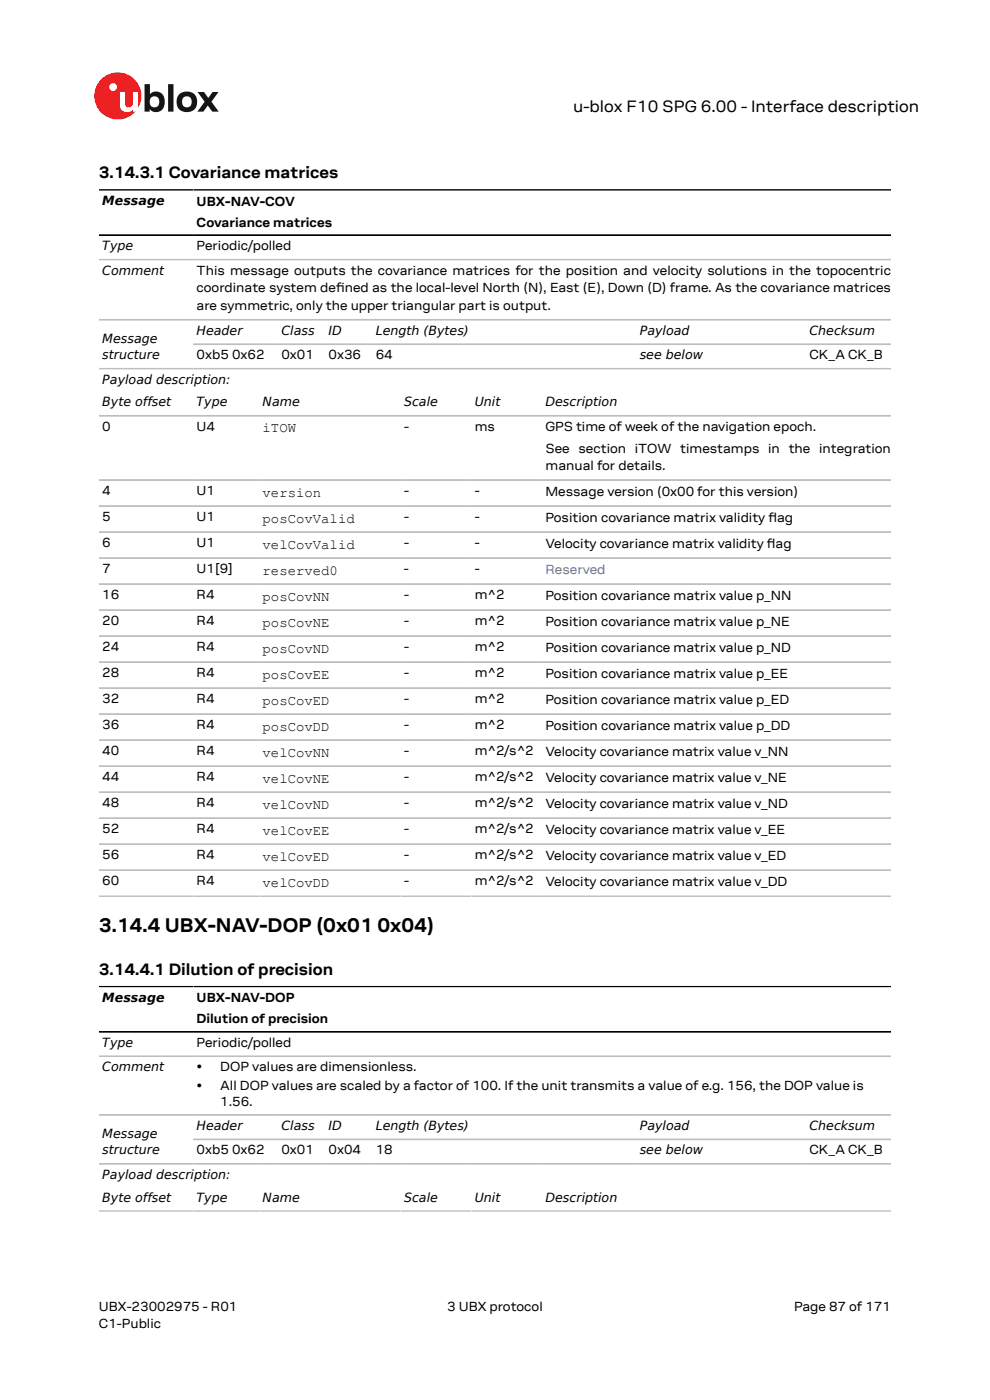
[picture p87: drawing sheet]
<svg xmlns="http://www.w3.org/2000/svg" width="210mm" height="297mm" viewBox="0 0 210 297" stroke-linecap="round" stroke-linejoin="round" font-family="sans-serif">
<defs><g id="words">
<g font-size="4.2">
<text x="21" y="197.8">3.14.4 UBX-NAV-DOP (0x01</text>
<text x="80.1" y="197.8">0x04)</text>
</g>
<g font-size="3.5">
<text x="121.6" y="23.7">u-blox F10 SPG 6.00 - Interface description</text>
<text x="21" y="37.9">3.14.3.1 Covariance matrices</text>
<text x="21" y="206.9">3.14.4.1 Dilution of precision</text>
</g>
<g font-size="3">
<text x="55.7" y="91.7">iTOW</text>
<text x="55.7" y="105.4">version</text>
<text x="55.7" y="110.9">posCovValid</text>
<text x="55.7" y="116.4">velCovValid</text>
<text x="55.7" y="121.9">reserved0</text>
<text x="55.7" y="127.4">posCovNN</text>
<text x="55.7" y="133">posCovNE</text>
<text x="55.7" y="138.5">posCovND</text>
<text x="55.7" y="144">posCovEE</text>
<text x="55.7" y="149.5">posCovED</text>
<text x="55.7" y="155">posCovDD</text>
<text x="55.7" y="160.5">velCovNN</text>
<text x="55.7" y="166.1">velCovNE</text>
<text x="55.7" y="171.6">velCovND</text>
<text x="55.7" y="177.1">velCovEE</text>
<text x="55.7" y="182.6">velCovED</text>
<text x="55.7" y="188.1">velCovDD</text>
</g>
<g font-size="2.8">
<text x="41.7" y="43.6">UBX-NAV-COV</text>
<text x="41.7" y="48.1">Covariance matrices</text>
<text x="41.7" y="53.1">Periodic/polled</text>
<text x="41.7" y="58.4">This message outputs the covariance matrices for the position and velocity solutions in the topocentric</text>
<text x="41.7" y="62">coordinate system defned as the local-level North (N), East (E), Down (D) frame. As the covariance matrices</text>
<text x="41.7" y="65.7">are symmetric, only the upper triangular part is output.</text>
<text x="71.3" y="62">i</text>
<text x="41.7" y="76.2">0xb5 0x62</text>
<text x="59.7" y="76.2">0x01</text>
<text x="69.7" y="76.2">0x36</text>
<text x="79.7" y="76.2">64</text>
<text x="171.7" y="76.2">CK_A CK_B</text>
<text x="21.7" y="91.4">0</text>
<text x="41.7" y="91.4">U4</text>
<text x="85.7" y="91.4">-</text>
<text x="100.7" y="91.4">ms</text>
<text x="115.7" y="91.5">GPS time of week of the navigation epoch.</text>
<text x="115.7" y="96">See section iTOW timestamps in the integration</text>
<text x="115.7" y="99.7">manual for details.</text>
<text x="21.7" y="105">4</text>
<text x="41.7" y="105">U1</text>
<text x="85.7" y="105">-</text>
<text x="100.7" y="105">-</text>
<text x="115.7" y="105.1">Message version (0x00 for this version)</text>
<text x="21.7" y="110.5">5</text>
<text x="41.7" y="110.5">U1</text>
<text x="85.7" y="110.5">-</text>
<text x="100.7" y="110.5">-</text>
<text x="115.7" y="110.7">Position covariance matrix validity fag</text>
<text x="163" y="110.7">l</text>
<text x="21.7" y="116">6</text>
<text x="41.7" y="116">U1</text>
<text x="85.7" y="116">-</text>
<text x="100.7" y="116">-</text>
<text x="115.7" y="116.2">Velocity covariance matrix validity fag</text>
<text x="162.7" y="116.2">l</text>
<text x="21.7" y="121.6">7</text>
<text x="41.7" y="121.6">U1[9]</text>
<text x="85.7" y="121.6">-</text>
<text x="100.7" y="121.6">-</text>
<text x="21.7" y="127.1">16</text>
<text x="41.7" y="127.1">R4</text>
<text x="85.7" y="127.1">-</text>
<text x="100.7" y="127.1">m^2</text>
<text x="115.7" y="127.2">Position covariance matrix value p_NN</text>
<text x="21.7" y="132.6">20</text>
<text x="41.7" y="132.6">R4</text>
<text x="85.7" y="132.6">-</text>
<text x="100.7" y="132.6">m^2</text>
<text x="115.7" y="132.7">Position covariance matrix value p_NE</text>
<text x="21.7" y="138.1">24</text>
<text x="21.7" y="143.6">28</text>
<text x="41.7" y="138.1">R4</text>
<text x="41.7" y="143.6">R4</text>
<text x="85.7" y="138.1">-</text>
<text x="85.7" y="143.6">-</text>
<text x="100.7" y="138.1">m^2</text>
<text x="100.7" y="143.6">m^2</text>
<text x="115.7" y="138.2">Position covariance matrix value p_ND</text>
<text x="115.7" y="143.8">Position covariance matrix value p_EE</text>
<text x="21.7" y="149.1">32</text>
<text x="41.7" y="149.1">R4</text>
<text x="85.7" y="149.1">-</text>
<text x="100.7" y="149.1">m^2</text>
<text x="115.7" y="149.3">Position covariance matrix value p_ED</text>
<text x="21.7" y="154.7">36</text>
<text x="41.7" y="154.7">R4</text>
<text x="85.7" y="154.7">-</text>
<text x="100.7" y="154.7">m^2</text>
<text x="115.7" y="154.8">Position covariance matrix value p_DD</text>
<text x="21.7" y="160.2">40</text>
<text x="41.7" y="160.2">R4</text>
<text x="85.7" y="160.2">-</text>
<text x="100.7" y="160.2">m^2/s^2</text>
<text x="115.7" y="160.3">Velocity covariance matrix value v_NN</text>
<text x="21.7" y="165.7">44</text>
<text x="41.7" y="165.7">R4</text>
<text x="85.7" y="165.7">-</text>
<text x="100.7" y="165.7">m^2/s^2</text>
<text x="115.7" y="165.8">Velocity covariance matrix value v_NE</text>
<text x="21.7" y="171.2">48</text>
<text x="41.7" y="171.2">R4</text>
<text x="85.7" y="171.2">-</text>
<text x="100.7" y="171.2">m^2/s^2</text>
<text x="115.7" y="171.3">Velocity covariance matrix value v_ND</text>
<text x="21.7" y="176.7">52</text>
<text x="41.7" y="176.7">R4</text>
<text x="85.7" y="176.7">-</text>
<text x="100.7" y="176.7">m^2/s^2</text>
<text x="115.7" y="176.9">Velocity covariance matrix value v_EE</text>
<text x="21.7" y="182.2">56</text>
<text x="41.7" y="182.2">R4</text>
<text x="85.7" y="182.2">-</text>
<text x="100.7" y="182.2">m^2/s^2</text>
<text x="115.7" y="182.4">Velocity covariance matrix value v_ED</text>
<text x="21.7" y="187.8">60</text>
<text x="41.7" y="187.8">R4</text>
<text x="85.7" y="187.8">-</text>
<text x="100.7" y="187.8">m^2/s^2</text>
<text x="115.7" y="187.9">Velocity covariance matrix value v_DD</text>
<text x="41.7" y="212.6">UBX-NAV-DOP</text>
<text x="41.7" y="217.1">Dilution of precision</text>
<text x="41.7" y="222.1">Periodic/polled</text>
<text x="41.7" y="227.2">•</text>
<text x="46.7" y="227.2">DOP values are dimensionless.</text>
<text x="41.7" y="231.2">•</text>
<text x="46.7" y="231.2">All DOP values are scaled by a factor of 100. If the unit transmits a value of e.g. 156, the DOP value is</text>
<text x="46.7" y="234.5">1.56.</text>
<text x="41.7" y="244.9">0xb5 0x62</text>
<text x="59.7" y="244.9">0x01</text>
<text x="69.7" y="244.9">0x04</text>
<text x="79.7" y="244.9">18</text>
<text x="171.7" y="244.9">CK_A CK_B</text>
<text x="21" y="278">UBX-23002975 - R01</text>
<text x="21" y="281.8">C1-Public</text>
<text x="94.9" y="278">3 UBX protocol</text>
<text x="168.4" y="278">Page 87 of 171</text>
</g>
<text font-size="2.8" fill="#4664b4" x="115.7" y="121.7">Reserved</text>
<g font-size="2.7">
<text x="21.7" y="43.5">Message</text>
<text x="21.7" y="53.1">Type</text>
<text x="21.7" y="58.3">Comment</text>
<text x="41.7" y="71">Header</text>
<text x="59.7" y="71">Class</text>
<text x="69.7" y="71">ID</text>
<text x="79.7" y="71">Length (Bytes)</text>
<text x="135.7" y="71">Payload</text>
<text x="171.7" y="71">Checksum</text>
<text x="21.7" y="72.8">Message</text>
<text x="21.7" y="76.2">structure</text>
<text x="135.7" y="76.2">see below</text>
<text x="21.7" y="81.4">Payload description:</text>
<text x="21.7" y="86.2">Byte offset</text>
<text x="41.7" y="86.2">Type</text>
<text x="55.7" y="86.2">Name</text>
<text x="85.7" y="86.2">Scale</text>
<text x="100.7" y="86.2">Unit</text>
<text x="115.7" y="86.2">Description</text>
<text x="21.7" y="212.5">Message</text>
<text x="21.7" y="222.1">Type</text>
<text x="21.7" y="227.3">Comment</text>
<text x="41.7" y="239.7">Header</text>
<text x="59.7" y="239.7">Class</text>
<text x="69.7" y="239.7">ID</text>
<text x="79.7" y="239.7">Length (Bytes)</text>
<text x="135.7" y="239.7">Payload</text>
<text x="171.7" y="239.7">Checksum</text>
<text x="21.7" y="241.5">Message</text>
<text x="21.7" y="244.9">structure</text>
<text x="135.7" y="244.9">see below</text>
<text x="21.7" y="250.1">Payload description:</text>
<text x="21.7" y="254.9">Byte offset</text>
<text x="41.7" y="254.9">Type</text>
<text x="55.7" y="254.9">Name</text>
<text x="85.7" y="254.9">Scale</text>
<text x="100.7" y="254.9">Unit</text>
<text x="115.7" y="254.9">Description</text>
</g>
</g></defs>
<circle cx="25" cy="20.4" r="5" fill="#ed2023"/>
<circle cx="24" cy="18.5" r=".83" fill="#fff"/>
<g fill="#151516">
<path d="M35.7 17.9h1.1v5.8h-1.1z"/>
<path d="M41.9 19.5h1.4l.9 1.3 .9-1.3h1.3l-1.6 2.1 1.6 2.1h-1.4l-.9-1.3-1 1.3h-1.2l1.5-2.1z"/>
<path d="M32 20.7a1.17 1.17 0 0 0-.1 1.5 1.17 1.17 0 0 0 1.4 .4 1.16 1.16 0 0 0 .4-1.6 1.16 1.16 0 0 0-1.7-.3zM30.7 17.9h1.1v2.1a1.82 1.82 0 0 1 2.2-.4 1.82 1.82 0 0 1 .9 2 1.83 1.83 0 0 1-1 2 1.83 1.83 0 0 1-2.1-.5v.6h-1.1z"/>
<path d="M38.9 20.7a1.18 1.18 0 0 0-.2 1.5 1.18 1.18 0 0 0 1.5 .4 1.18 1.18 0 0 0 .4-1.5 1.18 1.18 0 0 0-1.5-.5zM37.4 21.6a2.25 2.25 0 0 1 4.5 0 2.25 2.25 0 0 1-4.5 0z"/>
</g>
<path d="M25.4 19.5h1.1v2.5a.84 .84 0 0 0 1 .8 .84 .84 0 0 0 .7-1v-2.3h1.1v4.2h-1.1v-.5a1.59 1.59 0 0 1-1.8 .5 1.59 1.59 0 0 1-1-1.5z" fill="#fff"/>
<path d="M21 40.3h168M21 49.9h168M21 209.3h168M21 218.9h168" fill="none" stroke="#000" stroke-width=".35"/>
<g fill="none" stroke="#bebebe" stroke-width=".35">
<path d="M21 55.1h168M21 67.8h168M21 78.2h168M41 73h148M21 88.2h168M21 101.8h168M21 107.3h168M21 112.9h168M21 118.4h168M21 123.9h168M21 129.4h168M21 134.9h168"/>
<path d="M21 140.5h168M21 146h168M21 151.5h168M21 157h168M21 162.5h168M21 168h168M21 173.6h168M21 179.1h168M21 184.6h168M21 190.1h168M21 224.1h168M21 236.5h168"/>
<path d="M21 246.9h168M21 256.9h168M41 241.7h148"/>
</g>
<use href="#words"/>
</svg>
